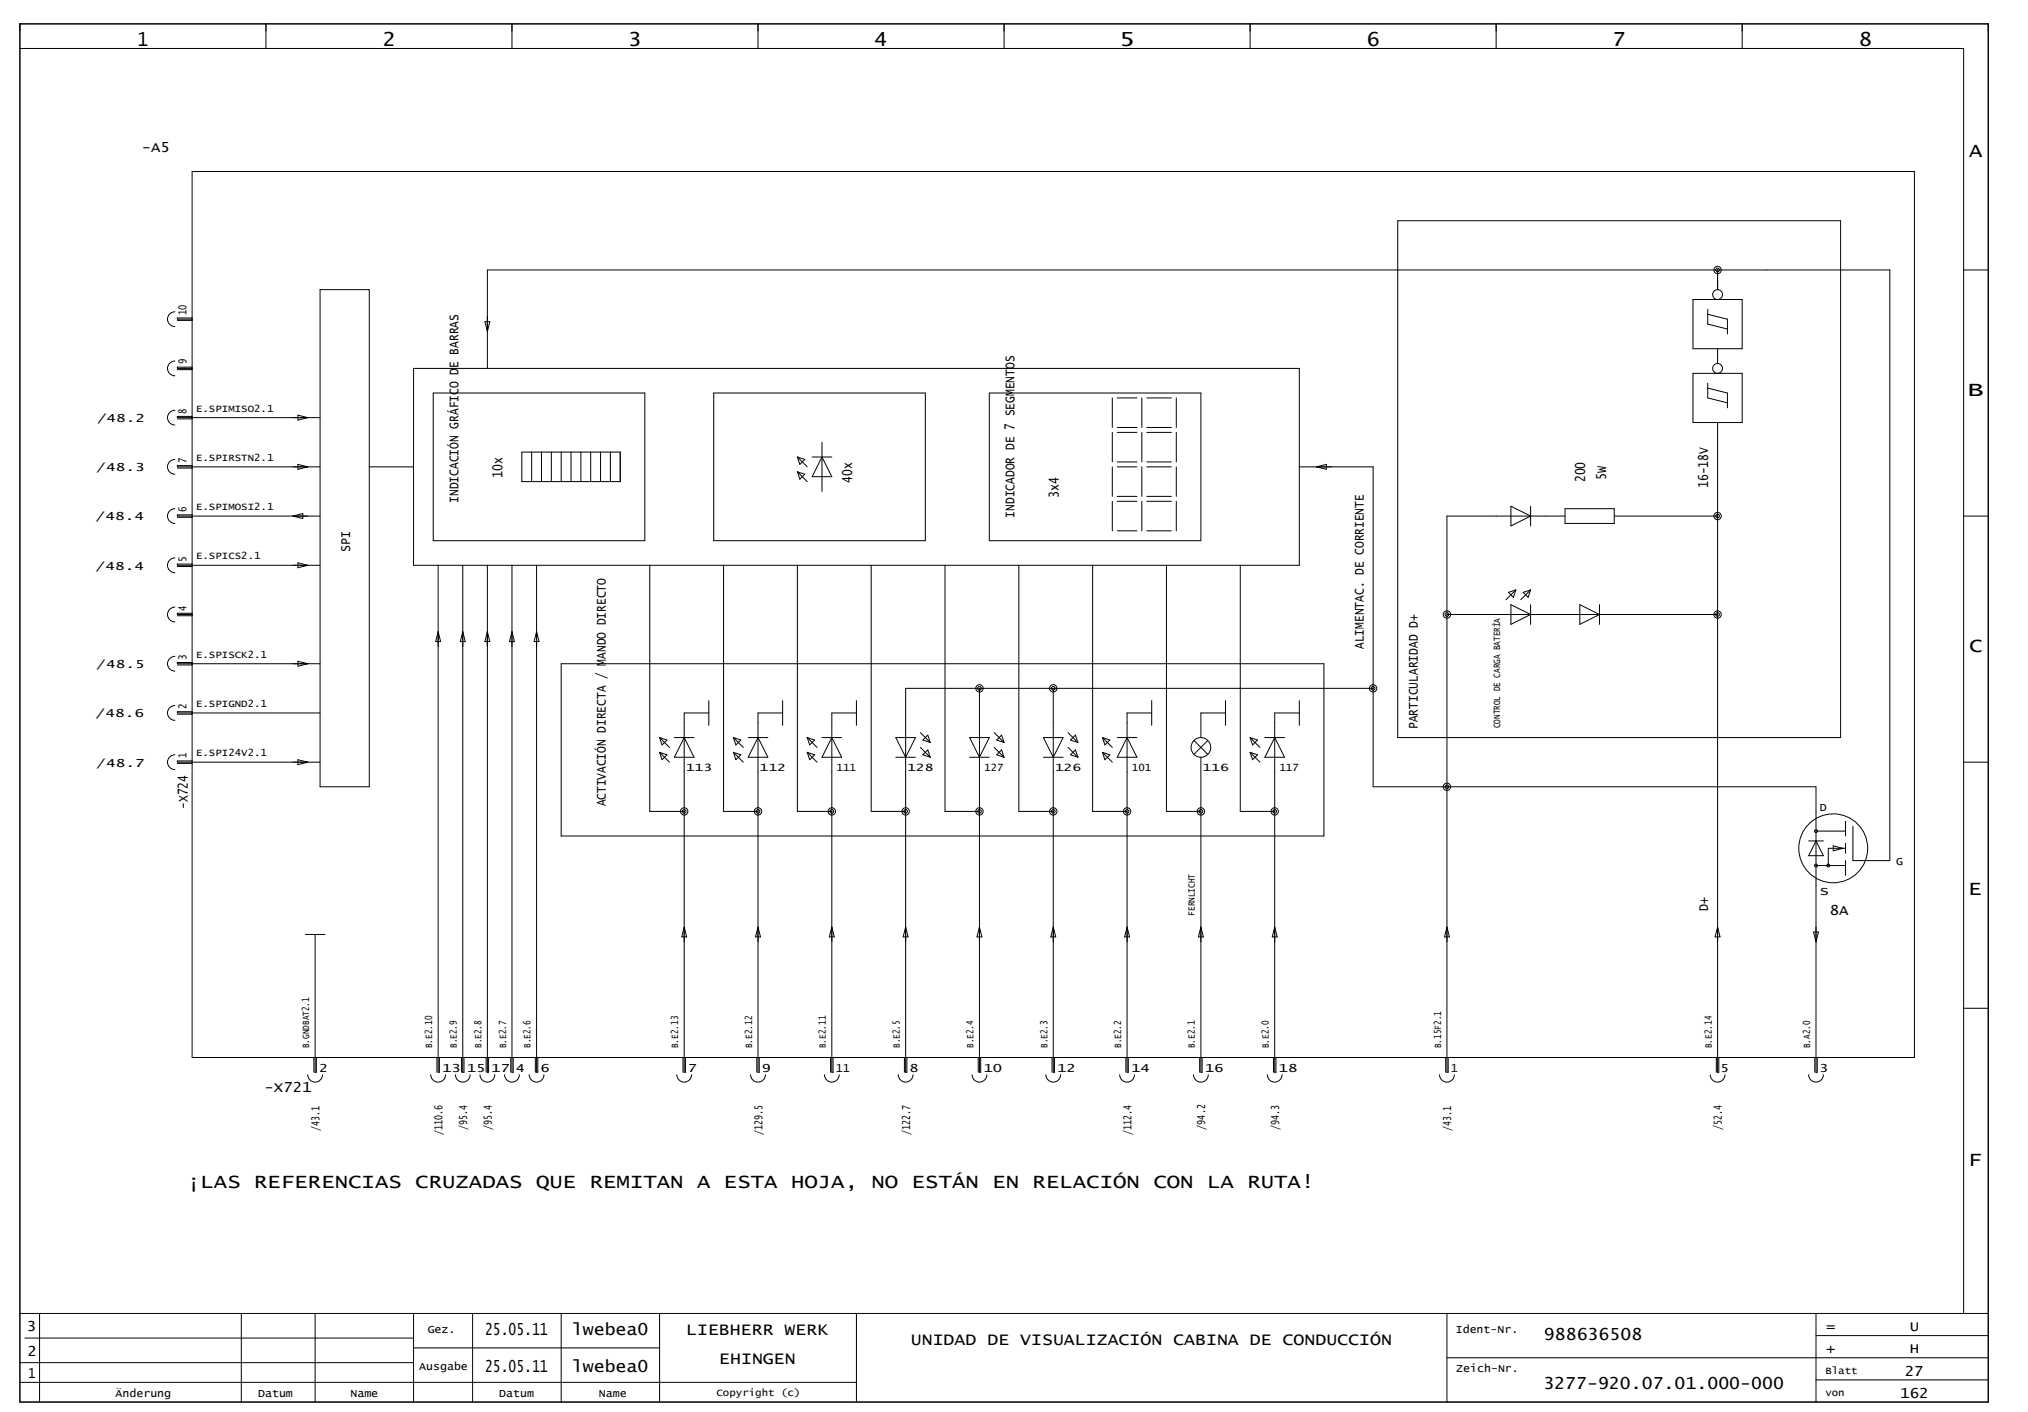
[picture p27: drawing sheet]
<svg xmlns="http://www.w3.org/2000/svg" width="408mm" height="284mm" viewBox="0 0 408 284" stroke-linecap="round" stroke-linejoin="round" font-family="sans-serif">
<defs><g id="words">
<g font-size="3.9">
<text x="27.6" y="9.3">1</text>
<text x="77" y="9.3">2</text>
<text x="126.4" y="9.3">3</text>
<text x="175.9" y="9.3">4</text>
<text x="225.1" y="9.3">5</text>
<text x="274.9" y="9.3">6</text>
<text x="324.4" y="9.3">7</text>
<text x="373.9" y="9.3">8</text>
<text x="396.2" y="31.6">A</text>
<text x="395.8" y="79.6">B</text>
<text x="396.2" y="131.1">C</text>
<text x="396" y="180.1">E</text>
<text x="37.6" y="239">¡LAS REFERENCIAS CRUZADAS QUE REMITAN A ESTA HOJA, NO ESTÁN EN RELACIÓN CON LA RUTA!</text>
<text x="396" y="234.5">F</text>
</g>
<g font-size="3.4">
<text x="97.6" y="268.5">25.05.11</text>
<text x="115.1" y="268.5">lwebea0</text>
<text x="138" y="268.5">LIEBHERR WERK</text>
<text x="310.6" y="269.5">988636508</text>
<text x="97.6" y="275.9">25.05.11</text>
<text x="115.1" y="275.9">lwebea0</text>
<text x="144.7" y="274.4">EHINGEN</text>
<text x="183.2" y="270.4">UNIDAD DE VISUALIZACIÓN CABINA DE CONDUCCIÓN</text>
<text x="310.5" y="279.4">3277-920.07.01.000-000</text>
</g>
<g font-size="2.8">
<text x="28.5" y="30.6">-A5</text>
<text x="92.2" y="101.1" transform="rotate(-90 92.2 101.1)">INDICACIÓN GRÁFICO DE BARRAS</text>
<text x="101.1" y="96.1" transform="rotate(-90 101.1 96.1)">10x</text>
<text x="171.4" y="97.1" transform="rotate(-90 171.4 97.1)">40x</text>
<text x="213" y="100.2" transform="rotate(-90 213 100.2)">3x4</text>
<text x="318.9" y="97" transform="rotate(-90 318.9 97)">200</text>
<text x="323.1" y="96.6" transform="rotate(-90 323.1 96.6)">5W</text>
<text x="343.7" y="98.1" transform="rotate(-90 343.7 98.1)">16-18V</text>
<text x="204.1" y="104.1" transform="rotate(-90 204.1 104.1)">INDICADOR DE 7 SEGMENTOS</text>
<text x="70.4" y="110.9" transform="rotate(-90 70.4 110.9)">SPI</text>
<text x="274.4" y="130.5" transform="rotate(-90 274.4 130.5)">ALIMENTAC. DE CORRIENTE</text>
<text x="285.3" y="146.7" transform="rotate(-90 285.3 146.7)">PARTICULARIDAD D+</text>
<text x="37.8" y="162.8" transform="rotate(-90 37.8 162.8)">-X724</text>
<text x="121.9" y="162.2" transform="rotate(-90 121.9 162.2)">ACTIVACIÓN DIRECTA / MANDO DIRECTO</text>
<text x="343.7" y="183.2" transform="rotate(-90 343.7 183.2)">D+</text>
<text x="368.1" y="184.1">8A</text>
<text x="53.2" y="219.7">-X721</text>
<text x="5.4" y="267.8">3</text>
<text x="367.4" y="267.8">=</text>
<text x="384.3" y="267.8">U</text>
<text x="5.5" y="272.7">2</text>
<text x="367.4" y="272.2">+</text>
<text x="384.3" y="272.2">H</text>
<text x="5.6" y="277.2">1</text>
<text x="382.3" y="281.1">162</text>
<text x="383.2" y="276.7">27</text>
</g>
<g font-size="2.2">
<text x="37.5" y="63.4" transform="rotate(-90 37.5 63.4)">10</text>
<text x="37.5" y="73.3" transform="rotate(-90 37.5 73.3)">9</text>
<text x="37.5" y="83.2" transform="rotate(-90 37.5 83.2)">8</text>
<text x="19.5" y="84.9">/48.2</text>
<text x="19.4" y="94.8">/48.3</text>
<text x="37.5" y="93.1" transform="rotate(-90 37.5 93.1)">7</text>
<text x="19.2" y="104.7">/48.4</text>
<text x="37.5" y="103" transform="rotate(-90 37.5 103)">6</text>
<text x="37.5" y="113.1" transform="rotate(-90 37.5 113.1)">5</text>
<text x="19.2" y="114.6">/48.4</text>
<text x="37.5" y="122.8" transform="rotate(-90 37.5 122.8)">4</text>
<text x="19.4" y="134.4">/48.5</text>
<text x="37.5" y="132.8" transform="rotate(-90 37.5 132.8)">3</text>
<text x="37.5" y="142.6" transform="rotate(-90 37.5 142.6)">2</text>
<text x="19.2" y="144.3">/48.6</text>
<text x="19.4" y="154.2">/48.7</text>
<text x="37.5" y="152.5" transform="rotate(-90 37.5 152.5)">1</text>
<text x="366.1" y="163">D</text>
<text x="381.5" y="174">G</text>
<text x="366.1" y="180">S</text>
<text x="64.2" y="215.6">2</text>
<text x="88.9" y="215.6">13</text>
<text x="93.9" y="215.6">15</text>
<text x="98.8" y="215.6">17</text>
<text x="103.8" y="215.6">4</text>
<text x="108.7" y="215.6">6</text>
<text x="138.4" y="215.6">7</text>
<text x="153.3" y="215.6">9</text>
<text x="168.1" y="215.6">11</text>
<text x="183" y="215.6">8</text>
<text x="197.8" y="215.6">10</text>
<text x="212.7" y="215.6">12</text>
<text x="227.5" y="215.6">14</text>
<text x="242.4" y="215.6">16</text>
<text x="257.2" y="215.6">18</text>
<text x="291.9" y="215.6">1</text>
<text x="346.1" y="215.6">5</text>
<text x="366" y="215.6">3</text>
<text x="64.3" y="227.4" transform="rotate(-90 64.3 227.4)">/43.1</text>
<text x="94" y="227.4" transform="rotate(-90 94 227.4)">/95.4</text>
<text x="98.9" y="227.4" transform="rotate(-90 98.9 227.4)">/95.4</text>
<text x="242.5" y="227.2" transform="rotate(-90 242.5 227.2)">/94.2</text>
<text x="257.3" y="227.3" transform="rotate(-90 257.3 227.3)">/94.3</text>
<text x="292" y="227.4" transform="rotate(-90 292 227.4)">/43.1</text>
<text x="346.4" y="227.4" transform="rotate(-90 346.4 227.4)">/52.4</text>
<text x="89" y="228.3" transform="rotate(-90 89 228.3)">/110.6</text>
<text x="153.4" y="228.3" transform="rotate(-90 153.4 228.3)">/129.5</text>
<text x="183.1" y="228.3" transform="rotate(-90 183.1 228.3)">/122.7</text>
<text x="227.6" y="228.3" transform="rotate(-90 227.6 228.3)">/112.4</text>
<text x="86" y="268">Gez.</text>
<text x="292.9" y="268">Ident-Nr.</text>
<text x="84.3" y="275.5">Ausgabe</text>
<text x="293" y="275.9">Zeich-Nr.</text>
<text x="23.2" y="280.9">Änderung</text>
<text x="51.9" y="280.9">Datum</text>
<text x="70.5" y="280.9">Name</text>
<text x="100.4" y="280.9">Datum</text>
<text x="120.5" y="280.9">Name</text>
</g>
<g font-size="2">
<text x="39.4" y="82.8">E.SPIMISO2.1</text>
<text x="39.4" y="92.7">E.SPIRSTN2.1</text>
<text x="39.4" y="102.6">E.SPIMOSI2.1</text>
<text x="39.4" y="112.5">E.SPICS2.1</text>
<text x="39.4" y="132.3">E.SPISCK2.1</text>
<text x="39.4" y="142.2">E.SPIGND2.1</text>
<text x="301.8" y="146.5" transform="rotate(-90 301.8 146.5)">CONTROL DE CARGA BATERÍA</text>
<text x="39.4" y="152.1">E.SPI24V2.1</text>
<text x="138" y="155.1">113</text>
<text x="152.8" y="155.1">112</text>
<text x="168.3" y="155.1">111</text>
<text x="182.5" y="155.1">128</text>
<text x="198" y="155.1">127</text>
<text x="212.2" y="155.1">126</text>
<text x="227.7" y="155.1">101</text>
<text x="241.9" y="155.1">116</text>
<text x="257.4" y="155.1">117</text>
<text x="240.4" y="184.2" transform="rotate(-90 240.4 184.2)">FERNLICHT</text>
<text x="62.2" y="210.8" transform="rotate(-90 62.2 210.8)">B.GNDBAT2.1</text>
<text x="87" y="210.8" transform="rotate(-90 87 210.8)">B.E2.10</text>
<text x="91.9" y="210.8" transform="rotate(-90 91.9 210.8)">B.E2.9</text>
<text x="96.9" y="210.8" transform="rotate(-90 96.9 210.8)">B.E2.8</text>
<text x="101.8" y="210.8" transform="rotate(-90 101.8 210.8)">B.E2.7</text>
<text x="106.8" y="210.8" transform="rotate(-90 106.8 210.8)">B.E2.6</text>
<text x="136.5" y="210.8" transform="rotate(-90 136.5 210.8)">B.E2.13</text>
<text x="151.3" y="210.8" transform="rotate(-90 151.3 210.8)">B.E2.12</text>
<text x="166.2" y="210.8" transform="rotate(-90 166.2 210.8)">B.E2.11</text>
<text x="181" y="210.8" transform="rotate(-90 181 210.8)">B.E2.5</text>
<text x="195.9" y="210.8" transform="rotate(-90 195.9 210.8)">B.E2.4</text>
<text x="210.7" y="210.8" transform="rotate(-90 210.7 210.8)">B.E2.3</text>
<text x="225.6" y="210.8" transform="rotate(-90 225.6 210.8)">B.E2.2</text>
<text x="240.4" y="210.8" transform="rotate(-90 240.4 210.8)">B.E2.1</text>
<text x="255.3" y="210.8" transform="rotate(-90 255.3 210.8)">B.E2.0</text>
<text x="289.9" y="210.8" transform="rotate(-90 289.9 210.8)">B.15F2.1</text>
<text x="344.4" y="210.8" transform="rotate(-90 344.4 210.8)">B.E2.14</text>
<text x="364.2" y="210.8" transform="rotate(-90 364.2 210.8)">B.A2.0</text>
<text x="144.2" y="280.8">Copyright (c)</text>
<text x="367.2" y="280.8">von</text>
<text x="367.2" y="276.4">Blatt</text>
</g>
</g></defs>
<g fill="none" stroke="#000" stroke-width=".2">
<path d="M4 4.8h396v277.2h-396zM4 9.7h391.1v254.5M53.5 4.8v4.9M103 4.8v4.9M152.5 4.8v4.9M202 4.8v4.9M251.5 4.8v4.9M301 4.8v4.9M350.5 4.8v4.9M38.7 34.5h346.5v178.2h-346.5zM64.4 58.3h9.9v99.9h-9.9zM281.2 44.4h89.1v103.9h-89.1z"/>
<path d="M345.5 54.3v4M395.1 54.3h4.9M35.2 72.6a1.48 1.48 0 0 0-1.5 1.5 1.48 1.48 0 0 0 1.5 1.5M35.2 62.7a1.48 1.48 0 0 0-1.5 1.5 1.48 1.48 0 0 0 1.5 1.5M35.7 74.3h3M35.7 64.4h3M38.7 73.9h-3v.2h3M38.7 64h-3v.2h3M83.2 74.1h178.2v39.6h-178.2zM87.2 79h42.5v29.7h-42.5zM97.6 64.7h.9l-.4 2zM98.1 74.1v-19.8h282.1v118.8h-7.4v-6.9"/>
<path d="M143.6 79h42.6v29.7h-42.6zM199 79h42.6v29.7h-42.6zM340.6 60.2h9.9v9.9h-9.9zM340.6 75.1h9.9v9.9h-9.9zM343.6 63.2l3.9 1v3M343.6 78.1l3.9 .9v3M343.6 62.2v3l3.9 1M343.6 77.1v2.9l3.9 1M345.5 70.1v3M35.2 92.4a1.49 1.49 0 0 0-1.5 1.5 1.49 1.49 0 0 0 1.5 1.5M35.2 82.5a1.48 1.48 0 0 0-1.5 1.5 1.48 1.48 0 0 0 1.5 1.5M35.7 94.1h3"/>
<path d="M35.7 84.2h3M38.7 93.7h-3v.2h28.7M38.7 83.8h-3v.2h28.7M59.9 83.5l2 .5-2 .5zM59.9 93.4l2 .5-2 .5zM74.3 93.9h8.9M105 90.9h19.8v6h-19.8zM107 90.9v6M108.9 90.9v6M110.9 90.9v6M112.9 90.9v6M114.9 90.9v6"/>
<path d="M116.9 90.9v6M118.8 90.9v6M120.8 90.9v6M122.8 90.9v6M160.4 94.9l1.5 .5-1 1zM160.4 94.9l2 2M160.4 91.9l1.5 .5-1 1zM160.4 91.9l2 2M163.4 91.9h4M165.4 88.9v9.9M165.4 91.9l2 4h-4zM223.8 80v6"/>
<path d="M223.8 87v5.9M223.8 93.9v5.9M224.8 93.9h3.9M224.8 99.8h3.9M224.8 92.9h3.9M224.8 87h3.9M224.8 86h3.9M224.8 80h3.9M229.7 80v6M229.7 87v5.9M229.7 93.9v5.9M230.7 93.9h5"/>
<path d="M230.7 99.8h5M230.7 92.9h5M230.7 87h5M230.7 86h5M230.7 80h5M236.7 80v6M236.7 87v5.9M236.7 93.9v5.9M261.4 93.9h14.9v64.3h89.1v57.5h.2v-3M264.9 93.9l1.9-.5v1zM345.5 85v130.7h.3v-3M35.2 102.3a1.48 1.48 0 0 0-1.5 1.5 1.48 1.48 0 0 0 1.5 1.5"/>
<path d="M35.2 112.2a1.48 1.48 0 0 0-1.5 1.5 1.48 1.48 0 0 0 1.5 1.5M35.7 104h3M35.7 113.9h3M38.7 113.5h-3v.2h28.7M38.7 103.6h-3v.2h28.7M58.9 103.8l2-.5v1zM59.9 113.2l2 .5-2 .5zM88.1 113.7v102h.3v-3M93.1 113.7v102h.2v-3M98.1 113.7v102h.2v-3M103 113.7v102h.2v-3M107.9 113.7v102h.3v-3"/>
<path d="M130.7 113.7v49.5h7M145.6 113.7v49.5h6.9M160.4 113.7v49.5h7M175.3 113.7v49.5h6.9M190.1 113.7v49.5h6.9M205 113.7v49.5h6.9M219.8 113.7v49.5h7M223.8 100.8v6M224.8 106.8h3.9M224.8 100.8h3.9M229.7 100.8v6M230.7 106.8h5"/>
<path d="M230.7 100.8h5M234.7 113.7v49.5h6.9M236.7 100.8v6M249.5 113.7v49.5h7M303.5 119.1l1.5-.5-.5 1.5zM304 101.8l3.9 2-3.9 2zM305 118.6l-2 2M306.4 119.1l1.5-.5-.5 1.5zM307.9 101.8v4M307.9 118.6l-2 2M314.9 103.8h-23.8v111.9h.2v-3M314.9 102.3h9.9v3h-9.9z"/>
<path d="M324.8 103.8h20.7M395.1 103.8h4.9M35.2 132a1.49 1.49 0 0 0-1.5 1.5 1.49 1.49 0 0 0 1.5 1.5M35.2 122.1a1.48 1.48 0 0 0-1.5 1.5 1.48 1.48 0 0 0 1.5 1.5M35.7 133.7h3M35.7 123.8h3M38.7 123.4h-3v.2h3M38.7 133.3h-3v.2h28.7M59.9 133l2 .5-2 .5zM88.1 127.1l.5 1.9h-.9zM93.1 127.1l.5 1.9h-1zM98.1 127.1l.4 1.9h-.9z"/>
<path d="M103 127.1l.5 1.9h-1zM107.9 127.1l.5 1.9h-.9zM112.9 133.5h153.4v34.6h-153.4zM197 138.4v77.3h.3v-3M211.9 138.4v77.3h.2v-3M276.3 138.4h-94.1v77.3h.2v-3M291.1 123.6h54.4M304 121.6l3.9 2-3.9 2zM307.9 121.6v4M317.8 121.6l4 2-4 2zM321.8 121.6v4M35.2 141.9a1.48 1.48 0 0 0-1.5 1.5 1.48 1.48 0 0 0 1.5 1.5"/>
<path d="M35.2 151.8a1.49 1.49 0 0 0-1.5 1.5 1.49 1.49 0 0 0 1.5 1.5M35.7 143.6h3M35.7 153.5h3M38.7 143.2h-3v.2h28.7M38.7 153.1h-3v.2h28.7M59.9 152.8l2 .5-2 .5zM132.7 151.3l1.5 .5-1 1zM132.7 151.3l2 2M132.7 148.3l1.5 .5-1 1zM132.7 148.3l2 2M135.7 148.3h3.9M137.7 148.3l1.9 4h-3.9z"/>
<path d="M142.6 143.4h-4.9v72.3h.2v-3M142.6 140.9v5M147.6 151.3l1.4 .5-1 1zM147.6 151.3l1.9 2M147.6 148.3l1.4 .5-1 1zM147.6 148.3l1.9 2M150.5 148.3h4M152.5 148.3l2 4h-4zM157.5 143.4h-5v72.3h.2v-3M157.5 140.9v5M162.4 151.3l1.5 .5-1 1zM162.4 151.3l2 2"/>
<path d="M162.4 148.3l1.5 .5-1 1zM162.4 148.3l2 2M165.4 148.3h3.9M167.4 148.3l1.9 4h-3.9zM172.3 143.4h-4.9v72.3h.2v-3M172.3 140.9v5M180.2 148.3h4l-2 4zM180.2 152.3h4M185.2 147.4l1.9 1.9M185.2 150.3l1.9 2M185.7 148.8l1-.9 .4 1.4zM185.7 151.8l1-1 .4 1.5z"/>
<path d="M195.1 148.3h3.9l-2 4zM195.1 152.3h3.9M200 147.4l2 1.9M200 150.3l2 2M200.5 148.8l1-.9 .5 1.4zM200.5 151.8l1-1 .5 1.5zM209.9 148.3h4l-2 4zM209.9 152.3h4M214.9 147.4l1.9 1.9M214.9 150.3l1.9 2M216.4 147.9l.4 1.4-1.4-.5zM216.4 150.8l.4 1.5-1.4-.5z"/>
<path d="M221.8 151.3l1.5 .5-1 1zM221.8 151.3l2 2M221.8 148.3l1.5 .5-1 1zM221.8 148.3l2 2M224.8 148.3h3.9M226.8 148.3l1.9 4h-3.9zM231.7 143.4h-4.9v72.3h.2v-3M231.7 140.9v5M240.2 148.9l2.8 2.8M241.6 152.3v63.4h.2v-3M243 148.9l-2.8 2.8M246.6 143.4h-5v4.9"/>
<path d="M246.6 140.9v5M251.5 151.3l1.5 .5-1 1zM251.5 151.3l2 2M251.5 148.3l1.5 .5-1 1zM251.5 148.3l2 2M254.5 148.3h3.9M256.5 148.3l1.9 4h-3.9zM261.4 143.4h-4.9v72.3h.2v-3M261.4 140.9v5M395.1 153.3h4.9M363.9 169.1h2.9M365.4 174.1h5.9"/>
<path d="M365.4 169.1l1.4 3h-2.9zM365.4 167.2h5.9M368.8 170.1l2 .5-2 .5zM371.3 165.2v2.9M371.3 169.6v2M371.3 173.1v3M371.3 170.6h-3.5v3.5M61.4 187.9h4M63.4 187.9v27.8h.2v-3M137.7 186.5l.4 1.9h-.9zM152.5 186.5l.5 1.9h-1zM167.4 186.5l.4 1.9h-.9z"/>
<path d="M182.2 186.5l.5 1.9h-1zM197 186.5l.5 1.9h-.9zM211.9 186.5l.5 1.9h-1zM226.8 186.5l.4 1.9h-.9zM241.6 186.5l.5 1.9h-1zM256.5 186.5l.4 1.9h-.9zM291.1 186.5l.5 1.9h-1zM345.5 186.5l.5 1.9h-.9zM364.9 187.5h.9l-.4 1.9zM61.9 216.2a1.49 1.49 0 0 0 1.5 1.4 1.49 1.49 0 0 0 1.5-1.4M63.2 212.7v3M86.7 216.2a1.49 1.49 0 0 0 1.5 1.4 1.49 1.49 0 0 0 1.4-1.4"/>
<path d="M87.9 212.7v3M91.6 216.2a1.48 1.48 0 0 0 1.5 1.4 1.48 1.48 0 0 0 1.5-1.4M92.9 212.7v3M96.6 216.2a1.49 1.49 0 0 0 1.5 1.4 1.49 1.49 0 0 0 1.4-1.4M97.8 212.7v3M101.5 216.2a1.49 1.49 0 0 0 1.5 1.4 1.49 1.49 0 0 0 1.5-1.4M102.8 212.7v3M106.5 216.2a1.48 1.48 0 0 0 1.4 1.4 1.48 1.48 0 0 0 1.5-1.4M107.7 212.7v3M136.2 216.2a1.49 1.49 0 0 0 1.4 1.4 1.49 1.49 0 0 0 1.5-1.4M137.4 212.7v3M151 216.2a1.48 1.48 0 0 0 1.5 1.4 1.48 1.48 0 0 0 1.5-1.4"/>
<path d="M152.3 212.7v3M165.9 216.2a1.49 1.49 0 0 0 1.4 1.4 1.49 1.49 0 0 0 1.5-1.4M167.1 212.7v3M180.7 216.2a1.48 1.48 0 0 0 1.5 1.4 1.48 1.48 0 0 0 1.5-1.4M182 212.7v3M195.6 216.2a1.49 1.49 0 0 0 1.5 1.4 1.49 1.49 0 0 0 1.4-1.4M196.8 212.7v3M210.4 216.2a1.48 1.48 0 0 0 1.5 1.4 1.48 1.48 0 0 0 1.5-1.4M211.7 212.7v3M225.3 216.2a1.48 1.48 0 0 0 1.5 1.4 1.48 1.48 0 0 0 1.4-1.4M226.5 212.7v3M240.1 216.2a1.48 1.48 0 0 0 1.5 1.4 1.48 1.48 0 0 0 1.5-1.4"/>
<path d="M241.4 212.7v3M255 216.2a1.48 1.48 0 0 0 1.4 1.4 1.48 1.48 0 0 0 1.5-1.4M256.2 212.7v3M289.6 216.2a1.49 1.49 0 0 0 1.5 1.4 1.49 1.49 0 0 0 1.5-1.4M290.9 212.7v3M344.1 216.2a1.48 1.48 0 0 0 1.5 1.4 1.48 1.48 0 0 0 1.4-1.4M345.3 212.7v3M363.9 216.2a1.48 1.48 0 0 0 1.4 1.4 1.48 1.48 0 0 0 1.5-1.4M365.1 212.7v3M395.1 202.8h4.9M4 278h168.3M4 274.1h79.2"/>
<path d="M4 264.2h396M5 269.1h78.2M8 264.2v17.8M48.5 264.2v17.8M63.4 264.2v17.8M83.2 264.2v17.8M83.2 271.1h49.5M95.1 264.2v17.8M112.9 264.2v17.8M132.7 264.2v17.8M172.3 264.2v17.8M291.1 264.2v17.8"/>
<path d="M291.1 273.1h108.9M365.4 264.2v17.8M365.4 277.5h34.6M365.4 268.6h34.6"/>
<circle cx="345.5" cy="59.2" r=".99"/>
<circle cx="345.5" cy="54.3" r=".74"/>
<circle cx="345.5" cy="54.3" r=".37"/>
<circle cx="345.5" cy="74.1" r=".99"/>
<circle cx="345.5" cy="103.8" r=".74"/>
<circle cx="345.5" cy="103.8" r=".37"/>
<circle cx="197" cy="138.4" r=".74"/>
<circle cx="197" cy="138.4" r=".37"/>
<circle cx="211.9" cy="138.4" r=".74"/>
<circle cx="211.9" cy="138.4" r=".37"/>
<circle cx="276.2" cy="138.4" r=".74"/>
<circle cx="276.2" cy="138.4" r=".37"/>
<circle cx="291.1" cy="123.6" r=".74"/>
<circle cx="291.1" cy="123.6" r=".37"/>
<circle cx="345.5" cy="123.6" r=".74"/>
<circle cx="345.5" cy="123.6" r=".37"/>
<circle cx="241.6" cy="150.3" r="1.98"/>
<circle cx="291.1" cy="158.2" r=".74"/>
<circle cx="291.1" cy="158.2" r=".37"/>
<circle cx="137.6" cy="163.2" r=".37"/>
<circle cx="137.6" cy="163.2" r=".74"/>
<circle cx="152.5" cy="163.2" r=".37"/>
<circle cx="152.5" cy="163.2" r=".74"/>
<circle cx="167.3" cy="163.2" r=".37"/>
<circle cx="167.3" cy="163.2" r=".74"/>
<circle cx="182.2" cy="163.2" r=".37"/>
<circle cx="182.2" cy="163.2" r=".74"/>
<circle cx="197" cy="163.2" r=".74"/>
<circle cx="197" cy="163.2" r=".37"/>
<circle cx="211.9" cy="163.2" r=".74"/>
<circle cx="211.9" cy="163.2" r=".37"/>
<circle cx="226.7" cy="163.2" r=".74"/>
<circle cx="226.7" cy="163.2" r=".37"/>
<circle cx="241.6" cy="163.2" r=".74"/>
<circle cx="241.6" cy="163.2" r=".37"/>
<circle cx="256.4" cy="163.2" r=".37"/>
<circle cx="256.4" cy="163.2" r=".74"/>
<circle cx="365.3" cy="167.2" r=".3"/>
<circle cx="365.3" cy="174.1" r=".3"/>
<circle cx="367.8" cy="174.1" r=".3"/>
<circle cx="368.8" cy="170.6" r="6.9"/>
</g>
<use href="#words"/>
</svg>
